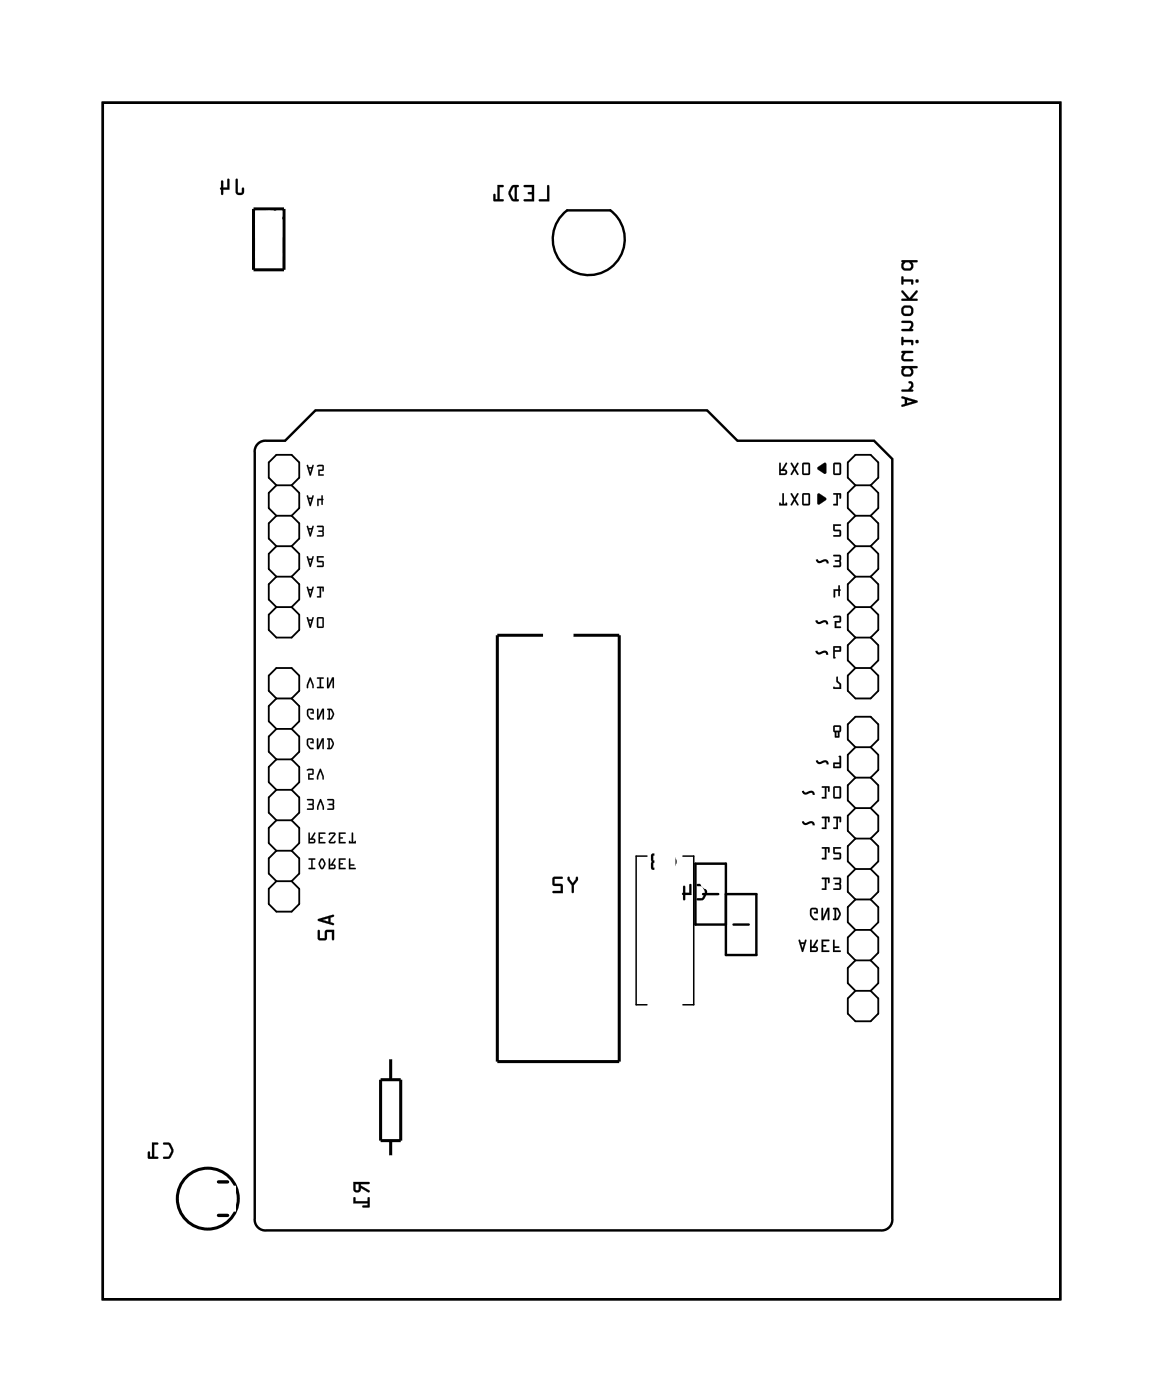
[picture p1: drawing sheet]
<svg xmlns="http://www.w3.org/2000/svg" width="97mm" height="117mm" viewBox="0 0 97 117" stroke-linecap="round" stroke-linejoin="round" font-family="sans-serif">
<path d="M8.6 8.6h79.8v99.8h-79.8zM47.3 17.5h3.6a3 3 0 0 1 .4 4.5 3 3 0 0 1-4.4 0 3 3 0 0 1 .4-4.4M21.6 36.9l.3-.1h1.9l2.5-2.6h32.6l2.6 2.6h11.4l1.5 1.5v63.3a.9 .9 0 0 1-1 1h-51.2a.9 .9 0 0 1-1-1v-63.8a.9 .9 0 0 1 .4-.9zM58.6 74.6h1.3M60.5 74.6h2.5v5.1h-2.5v-7.7h-2.5v5.1h2.5M61.1 77.1h1.3" fill="none" stroke="#000" stroke-width=".2"/>
<path d="M8.6 8.6h79.8v99.8h-79.8z" fill="none" stroke="#000" stroke-width=".08"/>
<g fill="none" stroke="#000" stroke-width=".25">
<path d="M21.1 17.4h2.6v5.1h-2.6zM45.3 53h-3.8v35.5h10.1v-35.5h-3.8M31.7 90.1h1.7v5h-1.7zM32.6 88.2v1.9M32.6 95.1v1.4"/>
<circle cx="17.3" cy="100" r="2.54"/>
</g>
<path d="M18.2 98.6h.8M18.2 101.4h.8" fill="none" stroke="#000" stroke-width=".28"/>
<path d="M22.8 17.4l.9 .9M53.9 71.4h-.9v12.4h.9M56.9 71.4h.9v12.4h-.9" fill="none" stroke="#000" stroke-width=".13"/>
<g fill="none" stroke="#000" stroke-width=".15">
<path d="M23 40.5l-.6-.7v-1.2l.6-.7h1.3l.6 .7v1.2l-.6 .7M23 50.6l-.6 .7v1.2l.6 .7h1.3l.6-.7v-1.2l-.6-.7M23 58.3l-.6-.7v-1.2l.6-.7h1.3l.6 .7v1.2l-.6 .7M23 43h1.3M23 43l-.6 .7v1.2l.6 .7M23 40.5h1.3M23 40.5l-.6 .6v1.3l.6 .6M23 45.6l-.6 .6v1.3l.6 .6M23 48.1l-.6 .6v1.3l.6 .6M23 58.3l-.6 .6v1.3l.6 .6M23 45.6h1.3M23 50.6h1.3"/>
<path d="M23 48.1h1.3M23 58.3h1.3M24.3 40.5l.6 .6v1.3l-.6 .6M24.3 43l.6 .7v1.2l-.6 .7M24.3 45.6l.6 .6v1.3l-.6 .6M24.3 48.1l.6 .6v1.3l-.6 .6M24.3 58.3l.6 .6v1.3l-.6 .6M71.3 43h1.3M71.3 40.5h1.3M71.3 45.6h1.3M71.3 50.6h1.3M71.3 48.1h1.3"/>
<path d="M71.3 53.2h1.3M71.3 40.5l-.6-.7v-1.2l.6-.7h1.3l.6 .7v1.2l-.6 .7M71.3 40.5l-.6 .6v1.3l.6 .6M71.3 43l-.6 .7v1.2l.6 .7M71.3 45.6l-.6 .6v1.3l.6 .6M71.3 48.1l-.6 .6v1.3l.6 .6M71.3 50.6l-.6 .7v1.2l.6 .7M71.3 53.2l-.6 .6v1.3l.6 .6M71.3 55.7l-.6 .7v1.2l.6 .7h1.3l.6-.7v-1.2l-.6-.7M71.3 55.7h1.3M72.6 40.5l.6 .6v1.3l-.6 .6M72.6 43l.6 .7v1.2l-.6 .7"/>
<path d="M72.6 45.6l.6 .6v1.3l-.6 .6M72.6 48.1l.6 .6v1.3l-.6 .6M72.6 50.6l.6 .7v1.2l-.6 .7M72.6 53.2l.6 .6v1.3l-.6 .6M23 73.5l-.6 .6v1.3l.6 .6h1.3l.6-.6v-1.3l-.6-.6M23 60.8l-.6 .6v1.3l.6 .6M23 63.3l-.6 .7v1.2l.6 .7M23 65.9l-.6 .6v1.3l.6 .6M23 68.4l-.6 .7v1.2l.6 .7M23 71l-.6 .6v1.3l.6 .6M23 60.8h1.3M23 65.9h1.3"/>
<path d="M23 63.3h1.3M23 68.4h1.3M23 73.5h1.3M23 71h1.3M24.3 60.8l.6 .6v1.3l-.6 .6M24.3 63.3l.6 .7v1.2l-.6 .7M24.3 65.9l.6 .6v1.3l-.6 .6M24.3 68.4l.6 .7v1.2l-.6 .7M24.3 71l.6 .6v1.3l-.6 .6M71.3 62.3l-.6-.6v-1.3l.6-.6h1.3l.6 .6v1.3l-.6 .6M71.3 62.3l-.6 .7v1.2l.6 .7M71.3 64.9l-.6 .6v1.3l.6 .6"/>
<path d="M71.3 67.4l-.6 .6v1.3l.6 .6M71.3 69.9l-.6 .7v1.2l.6 .7M71.3 72.5l-.6 .6v1.3l.6 .6M71.3 75l-.6 .7v1.2l.6 .7M71.3 77.6l-.6 .6v1.3l.6 .6M71.3 77.6h1.3M71.3 75h1.3M71.3 69.9h1.3M71.3 72.5h1.3M71.3 67.4h1.3M71.3 62.3h1.3M71.3 64.9h1.3"/>
<path d="M72.6 62.3l.6 .7v1.2l-.6 .7M72.6 64.9l.6 .6v1.3l-.6 .6M72.6 67.4l.6 .6v1.3l-.6 .6M72.6 69.9l.6 .7v1.2l-.6 .7M72.6 72.5l.6 .6v1.3l-.6 .6M72.6 75l.6 .7v1.2l-.6 .7M72.6 77.6l.6 .6v1.3l-.6 .6M71.3 80.1l-.6 .6v1.3l.6 .6M71.3 82.6l-.6 .7v1.2l.6 .7h1.3l.6-.7v-1.2l-.6-.7M71.3 82.6h1.3M71.3 80.1h1.3M72.6 80.1l.6 .6v1.3l-.6 .6"/>
</g>
<g fill="#000">
<path d="M68.2 39l.6-.4v.9h-.1l-.5-.3zM68.2 41.2h.1l.6 .4-.7 .5-.1-.1zM69.7 56.5h.1v.3l.3 .2v.5l-.7-.1 .1-.1h.5v-.2l-.3-.2zM69.5 51.4h.2h.4v.5h-.4v.3l.4 .1v.1h-.5v-.6h.4v-.3h-.5zM69.5 46.3h.5l.1 .1v.8l-.1 .1h-.6l.1-.1h.5l-.1-.3-.3-.1 .3-.1 .1-.3h-.5zM69.4 43.7l.7 .1-.1 .1h-.4v.3h.4l.1 .1v.3l-.1 .2-.6-.1 .1-.1h.5v-.3h-.5zM69.5 41.1l.6 .1v.4h-.1v-.3h-.2v.9l-.4-.1 .1-.1h.2v-.7h-.2zM69.5 49.1h.4v-.2l.1-.1 .1 .4-.1 .5h-.1v-.4h-.3v.5h-.1z"/>
<path d="M19.7 14.9l-.1 1.1a.36 .36 0 0 0 .4 .3 .36 .36 0 0 0 .3-.3v-.3l-.1-.1v.1l-.1 .4-.3-.1v-1zM18.4 15.1v.5l-.1 .1 .2 .6 .1-.1v-.4h.5v-.8v-.1l-.1 .1-.1 .6h-.3v-.5z"/>
<path d="M19.7 14.9l-.1 1.1a.37 .37 0 0 0 .4 .3 .37 .37 0 0 0 .3-.3v-.3a.1 .1 0 0 0 0-.1 .1 .1 0 0 0-.1 .1l-.1 .4h-.2l-.1-1.1zM19.7 14.9l.1 .1v1l.3 .1 .1-.4h.1v.3a.35 .35 0 0 1-.3 .3 .35 .35 0 0 1-.3-.3zM18.4 15.1v.5a.09 .09 0 0 0-.1 .1 .09 .09 0 0 0 .1 .1v.4a.1 .1 0 0 0 .1 .1 .1 .1 0 0 0 .1-.1v-.4h.5v-.8a.1 .1 0 0 0-.1-.1 .1 .1 0 0 0-.1 .1v.6h-.3v-.5zM18.5 15.1h.1v.6h.4v-.7l.1-.1v.1v.8h-.5v.4l-.1 .1-.2-.6h.1z"/>
<path d="M45.6 15.5v1.1h-.6v.2h.8v-1.3zM43.7 15.5v.1h.6v.4h-.3v.1v.1h.3v.4h-.6l-.1 .1 .9 .1v-1.4zM42.6 15.5a.81 .81 0 0 0 0 1.2l.6 .1v-.1l-.1-.1v-1h.1v-.1l-.4-.1zM42.8 15.6h.1v1h-.1l-.2-.5zM41.5 15.4v1.2h-.2v-.4h-.1l-.1 .5 .8 .1v-.2h-.3v-1h.3l.1-.1z"/>
<path d="M45.6 15.4v1.2h-.6a.1 .1 0 0 0-.1 .1 .1 .1 0 0 0 .1 .1h.8v-1.3zM45.6 15.5h.2v1.3h-.8v-.2h.6zM43.7 15.4v.2h.6v.4h-.2a.1 .1 0 0 0-.1 .1 .1 .1 0 0 0 .1 .1h.2v.4h-.6a.1 .1 0 0 0-.1 .1 .1 .1 0 0 0 .1 .1h.8v-1.4zM43.7 15.5l.8-.1v1.4l-.8-.1v-.1h.6v-.4h-.3v-.1v-.1h.3v-.4h-.6zM42.6 15.5l-.2 .5v.3l.3 .5h.5a.1 .1 0 0 0 .1-.1 .1 .1 0 0 0-.1-.1h-.1v-1h.1a.1 .1 0 0 0 .1-.1 .1 .1 0 0 0-.1-.1zM42.6 15.5l.2-.1 .4 .1v.1h-.1v1h.1v.2l-.5-.1-.3-.4v-.4zM42.8 15.6h.1v1h-.1l-.2-.5zM42.8 15.6l-.3 .5 .3 .5h.1v-1zM41.5 15.4v1.2h-.2v-.3a.1 .1 0 0 0-.1-.1 .1 .1 0 0 0-.1 .1v.5h.8a.1 .1 0 0 0 .1-.1 .1 .1 0 0 0-.1-.1h-.3v-1h.3a.1 .1 0 0 0 .1-.1 .1 .1 0 0 0-.1-.1zM41.5 15.4l.5 .1-.1 .1h-.3v1h.3v.2l-.8-.1 .1-.5h.1v.4h.2z"/>
<path d="M25.6 38.8l.2 .8 .1 .1 .3-.9h-.2v.2h-.3v-.2zM25.6 38.8h.1v.2h.3l.1-.2-.2 .9zM25.8 39.1h.2l-.1 .3zM25.8 39.1l.1 .3 .1-.3zM26.4 38.8l.1 .1h.4v.3h-.4v.5h.5v-.1h-.4v-.3h.4v-.5h-.4zM26.4 38.8h.2h.4v.4l-.4 .1v.3h.4v.1h-.5v-.5h.4v-.3h-.4z"/>
<path d="M25.6 38.8l.3 .9 .2-.9-.1 .2h-.3v-.2zM25.8 39.1h.2l-.1 .3zM26.4 38.8l.1 .1h.4v.3h-.4v.5h.5v-.1h-.4v-.3l.4-.1v-.4h-.4z"/>
<path d="M65 38.6l-.1 1h.5a.24 .24 0 0 0 .2-.3 .24 .24 0 0 0-.3-.2l.3-.5h-.1l-.3 .5h-.1v-.5zM65 38.6h.1v.6h.1l.3-.6h.1l-.3 .6a.23 .23 0 0 1 .3 .1 .23 .23 0 0 1-.2 .3h-.5zM65.1 39.3h.3l.1 .1-.4 .1zM65.1 39.3v.2l.4-.1-.1-.1zM65.9 38.6l.2 .5-.2 .5h.1l.2-.4 .3 .4 .1-.1-.3-.4 .3-.5h-.2l-.2 .4-.2-.4zM65.9 38.6h.1l.2 .4 .2-.4h.1l-.2 .5 .2 .4v.1l-.3-.4-.2 .4h-.1l.3-.5zM66.9 38.6v.9l.1 .1h.4l.1-.1v-.8l-.1-.1zM66.9 38.6h.5l.1 .1v.8l-.1 .1h-.4l-.1-.1zM67 38.7h.4v.8h-.4zM67 38.7v.8h.4v-.8z"/>
<path d="M65 38.6l-.1 1h.5a.24 .24 0 0 0 .2-.3 .24 .24 0 0 0-.3-.2l.3-.5h-.1l-.3 .5h-.1v-.5zM65.1 39.3h.3l.1 .1-.4 .1zM65.9 38.6l.2 .5-.2 .5h.1l.2-.4 .3 .4v-.1l-.2-.4 .3-.5h-.2l-.2 .4-.2-.4zM66.9 38.6v.9l.1 .1h.4l.1-.1v-.8l-.1-.1zM67 38.7h.4v.8h-.4z"/>
<path d="M68.2 39v.2l.5 .3h.1l.1-.8-.1-.1zM68.2 39l.6-.4v.9h-.1l-.5-.3z"/>
<path d="M69.5 38.6l-.1 .9 .2 .1h.4l.1-.1v-.8l-.1-.1zM69.5 38.6h.5l.1 .1v.8l-.1 .1h-.4l-.1-.1zM69.6 38.7h.4v.8h-.4zM69.6 38.7v.8h.4v-.8z"/>
<path d="M69.5 38.6v.9l.1 .1h.4l.1-.1v-.8l-.1-.1zM69.6 38.7h.4v.8h-.4z"/>
<path d="M75.1 33.1l.1 .1 .2 .1v.4l-.2 .1v.1l1.3-.4-.1-.1zM75.6 33.4l.5 .1-.5 .1zM75.7 31.8v.1l.2 .1v.2l-.2 .3h-.5l-.1 .1 1 .1v-.2h-.2l.2-.2a.33 .33 0 0 0 0-.4 .33 .33 0 0 0-.3-.1zM75.1 30.6v.1h.1l-.1 .2v.3l.3 .2h.5l.2-.3-.1-.4h.4l.1-.1-.1-.1zM75.4 30.7h.4l.1 .2v.3h-.5l-.1-.3zM75.1 29.3v.1h.2a.38 .38 0 0 0-.2 .4 .38 .38 0 0 0 .3 .3h.7v-.1l-.8-.1v-.2l.2-.3h.6v-.1zM75.1 28.1l.1 .7 .1-.1v-.2h.6l.1 .3 .1-.1v-.3h-.8v-.2zM76.3 28.5a.15 .15 0 0 0 .3 0 .15 .15 0 0 0-.3 0zM75.1 26.8l.1 .1h.7v.1l-.1 .4h-.6l-.1 .2h1v-.1l-.1-.1a.38 .38 0 0 0 .1-.3 .38 .38 0 0 0-.2-.3zM75.1 25.9a.5 .5 0 0 0 1 0 .5 .5 0 0 0-1 0zM75.4 25.7h.4l.1 .1v.3l-.1 .1h-.4l-.1-.2zM75.1 24.2v.2l.5 .5h-.4v.2l1.3-.1-.1-.1h-.4l.5-.5-.1-.2-.6 .7-.5-.6zM75.1 23.1l.1 .6h.1v-.2h.6l.1 .2h.1v-.4h-.8v-.2zM76.3 23.4a.15 .15 0 0 0 .3 0 .15 .15 0 0 0-.3 0zM75.1 21.7v.1l.1 .1-.1 .2v.2l.3 .3 .5-.1 .2-.3-.1-.3h.4l.1-.1-.1-.1zM75.4 21.9h.4l.1 .2v.3h-.5l-.1-.3z"/>
<path d="M75.1 33.1l.1 .1 .2 .1v.4l-.3 .1 .1 .1 1.3-.4-.1-.1zM75.2 33.1l1.2 .3 .1 .1-1.3 .4-.1-.1 .3-.1v-.4l-.2-.1zM75.6 33.4l.5 .1-.5 .1zM75.6 33.3v.3l.5-.1zM75.7 31.8v.1l.2 .1v.2l-.2 .3h-.5a.1 .1 0 0 0-.1 .1 .1 .1 0 0 0 .1 .1h.8a.1 .1 0 0 0 .1-.1 .1 .1 0 0 0-.1-.1h-.1l.2-.2a.33 .33 0 0 0 0-.4 .33 .33 0 0 0-.3-.1zM75.7 31.8h.1a.31 .31 0 0 1 .3 .1 .31 .31 0 0 1 0 .4l-.2 .2h.2v.2l-.9-.1v-.1h.5l.2-.3v-.2l-.2-.1zM75.1 30.6v.1h.1l-.1 .2v.3l.3 .2h.5l.2-.3-.1-.4h.4a.1 .1 0 0 0 .1-.1 .1 .1 0 0 0-.1-.1zM75.2 30.6l1.2-.1 .1 .1-.1 .1h-.4l.1 .4-.2 .3h-.5l-.3-.2v-.3l.2-.2h-.1zM75.5 30.7h.3l.1 .2v.3h-.5l-.1-.3zM75.4 30.7l-.1 .2 .1 .3h.5v-.3l-.1-.2zM75.1 29.3v.1h.2a.4 .4 0 0 0 .1 .7h.6a.1 .1 0 0 0 .1-.1 .1 .1 0 0 0-.1-.1l-.6 .1-.1-.3 .2-.3 .5 .1a.1 .1 0 0 0 .1-.1 .1 .1 0 0 0-.1-.1zM75.2 29.3h.9l-.1 .1h-.5l-.2 .3v.3h.8v.1h-.7a.35 .35 0 0 1-.2-.5l.1-.2h-.1zM75.1 28.1v.6a.1 .1 0 0 0 .1 .1 .1 .1 0 0 0 .1-.1v-.2h.6v.2a.1 .1 0 0 0 .1 .1 .1 .1 0 0 0 .1-.1v-.3h-.8v-.3zM75.2 28.1l.1 .1v.2h.8v.3l-.1 .1-.1-.3h-.6v.2l-.1 .1zM76.3 28.5a.15 .15 0 0 0 .3 0 .15 .15 0 0 0-.3 0zM76.3 28.5a.15 .15 0 0 1 .3 0 .15 .15 0 0 1-.3 0zM75.1 26.8l.1 .1h.7v.1l-.1 .4h-.6a.1 .1 0 0 0-.1 .1 .1 .1 0 0 0 .1 .1h.8a.1 .1 0 0 0 .1-.1 .1 .1 0 0 0-.1-.1 .4 .4 0 0 0-.1-.6zM75.2 26.8h.7a.35 .35 0 0 1 .2 .5l-.1 .1 .1 .1v.1h-.9v-.1l.6-.1 .1-.4v-.1h-.7zM75.1 25.9a.51 .51 0 0 0 1 0 .51 .51 0 0 0-1 0zM75.1 25.9a.5 .5 0 0 1 1 0 .5 .5 0 0 1-1 0zM75.4 25.7h.5v.3v.1h-.5l-.1-.1zM75.4 25.7l-.1 .3 .1 .2h.4l.1-.1v-.3l-.1-.1zM75.1 24.2v.2l.5 .5h-.4a.1 .1 0 0 0-.1 .1 .1 .1 0 0 0 .1 .1h1.2a.1 .1 0 0 0 .1-.1 .1 .1 0 0 0-.1-.1h-.4l.5-.5a.1 .1 0 0 0 0-.2 .11 .11 0 0 0-.2 .1l-.5 .6-.5-.7zM75.2 24.3h.1l.5 .6 .6-.7 .1 .2-.5 .5h.4l.1 .1-1.3 .1v-.2h.4l-.5-.5zM75.1 23.1v.6a.1 .1 0 0 0 .1 .1 .1 .1 0 0 0 .1-.1v-.2h.6v.2a.1 .1 0 0 0 .1 .1 .1 .1 0 0 0 .1-.1v-.4h-.8v-.2zM75.2 23.1h.1v.2h.8v.4h-.1l-.1-.2h-.6v.2h-.1zM76.3 23.4a.15 .15 0 0 0 .3 0 .15 .15 0 0 0-.3 0zM76.3 23.4a.15 .15 0 0 1 .3 0 .15 .15 0 0 1-.3 0zM75.1 21.7v.1l.1 .1-.1 .2v.2l.3 .3 .5-.1 .2-.3-.1-.3h.4a.1 .1 0 0 0 .1-.1 .1 .1 0 0 0-.1-.1zM75.2 21.7h1.2l.1 .1-.1 .1h-.4l.1 .3-.2 .3-.5 .1-.3-.3v-.2l.2-.2-.1-.1zM75.5 21.9h.3l.1 .2v.3h-.5l-.1-.3zM75.4 21.9l-.1 .2 .1 .3h.5v-.3l-.1-.2z"/>
<path d="M25.6 51.5l.2 .8 .1 .1 .3-.9h-.2v.2h-.3v-.2zM25.6 51.5h.1v.2h.3l.1-.2-.2 .9zM25.8 51.8h.2l-.1 .3zM25.8 51.8l.1 .3 .1-.3zM26.4 51.5v.8l.1 .1h.4l.1-.1v-.8h-.1zM26.4 51.5h.5h.1v.8l-.1 .1-.5-.1zM26.5 51.6h.4v.7h-.4zM26.5 51.6v.7h.4v-.7z"/>
<path d="M25.6 48.9l.2 .9h.1l.3-.8-.2-.1v.2h-.3v-.2zM25.6 48.9l.1 .1v.1h.3l.1-.2v.1l-.2 .8zM25.8 49.2h.2l-.1 .4zM25.8 49.2l.1 .4 .1-.4zM26.4 48.9v.1h.2v.7h-.2v.1h.4v-.8h.1v.3h.1v-.3zM26.4 48.9l.6 .1v.3h-.1v-.3h-.1v.8h-.4l.2-.1v-.7h-.2z"/>
<path d="M25.6 46.4l.2 .9h.1l.3-.9h-.2v.2h-.3v-.2zM25.6 46.4h.1v.2h.3l.1-.2-.2 .9zM25.8 46.7h.2l-.1 .3zM25.8 46.7l.1 .3 .1-.3zM26.4 46.4v.5h.5v.3h-.4l-.1 .1h.5l.1-.4-.5-.1v-.3h.4l.1-.1zM26.4 46.4h.6l-.1 .1h-.4v.3l.5 .1-.1 .4h-.5l.1-.1h.4v-.3h-.5z"/>
<path d="M25.6 43.9l.2 .8 .1 .1 .3-.9h-.2v.1h-.3v-.1zM25.6 43.9h.1v.2h.3l.1-.2-.2 .8zM25.8 44.2h.2l-.1 .3zM25.8 44.2l.1 .3 .1-.3zM26.4 43.9v.1h.5v.2l-.4 .1 .4 .1v.2h-.4l-.1 .1 .5 .1 .1-.2v-.7l-.1-.1zM26.4 43.9h.6v.7l-.1 .1h-.5l.1-.1h.4v-.2l-.4-.1 .4-.1v-.2h-.5z"/>
<path d="M25.6 41.3l.2 .9h.1l.3-.9h-.2v.2h-.3v-.2zM25.6 41.3h.1v.2h.3l.1-.2v.1l-.2 .8zM25.8 41.6h.2l-.1 .3zM25.8 41.6l.1 .4 .1-.4zM26.4 41.6l.1 .6h.1v-.5h.2v.4h.1l.1-.4-.1-.4h-.1v.3zM26.4 41.6h.4v-.3h.1l.1 .4-.1 .4h-.1v-.4h-.2l-.1 .5z"/>
<path d="M25.8 56.5l-.2 .6v.3h.1l.2-.7 .1 .7h.1l.1-.3-.3-.6zM25.8 56.5h.1l.2 .6v.3l-.2-.7-.2 .7h-.1v-.3zM26.4 56.5v.1h.2v.7h-.2v.1h.6v-.1h-.2v-.7h.2v-.1zM26.4 56.5h.6l-.2 .1v.7h.2v.1h-.6l.2-.1v-.7h-.2zM27.3 56.5l-.1 .9h.2l.3-.7v.6l.1 .1v-.9h-.1l-.3 .7v-.6zM27.3 56.5l.1 .1v.6l.3-.7h.1v.9l-.1-.1v-.6l-.3 .7h-.1z"/>
<path d="M25.6 51.5l.3 .9 .2-.9-.1 .2h-.3v-.2zM25.8 51.8h.2l-.1 .3zM26.4 51.5v.8l.5 .1 .1-.1v-.8h-.1zM26.5 51.6h.4v.7h-.4z"/>
<path d="M25.6 48.9l.3 .9 .2-.8v-.1l-.1 .2h-.3v-.1zM25.8 49.2h.2l-.1 .4zM26.4 48.9v.1h.2v.7h-.2v.1h.4v-.8h.1v.3h.1v-.3z"/>
<path d="M25.6 46.4l.3 .9 .2-.9-.1 .2h-.3v-.2zM25.8 46.7h.2l-.1 .3zM26.4 46.4v.5h.5v.3h-.4l-.1 .1h.5l.1-.4-.5-.1v-.3h.4l.1-.1z"/>
<path d="M25.6 43.9l.3 .9 .2-.9-.1 .1h-.3v-.1zM25.8 44.2h.2l-.1 .3zM26.4 43.9v.1h.5v.2l-.4 .1 .4 .1v.2h-.4l-.1 .1h.5l.1-.1v-.7l-.1-.1z"/>
<path d="M25.6 41.3l.3 .9 .2-.9-.1 .2h-.3v-.2zM25.8 41.6h.2l-.1 .3zM26.4 41.6l.1 .6h.1v-.5h.2v.4h.1l.1-.4-.1-.4h-.1v.3z"/>
<path d="M25.8 56.5l-.2 .6v.3h.1l.2-.7 .1 .7h.1v-.3l-.2-.6zM26.4 56.5v.1h.2v.7h-.2v.1h.6v-.1h-.2v-.7h.2v-.1zM27.3 56.5v.9h.1l.3-.7v.6l.1 .1v-.9h-.1l-.3 .7v-.6z"/>
<path d="M25.6 59.2v.6l.2 .2h.3v-.1h-.2l-.2-.2v-.4l.3-.1v.2h-.1v.1h.3v-.3l-.2-.1zM25.6 59.2l.4-.1 .1 .1 .1 .3h-.3l.1-.1v-.2l-.3 .1v.4l.2 .2 .3 .1h-.3l-.1-.1a.66 .66 0 0 1-.2-.7zM26.4 59.1v.9h.2l.3-.7v.7h.1v-.9h-.2l-.3 .7v-.6zM26.4 59.1l.1 .1v.6l.3-.7h.2v.9h-.1v-.7l-.3 .7h-.2zM27.3 59.1v.1h.1v.7l-.1 .1h.3l.2-.3v-.2l-.2-.4zM27.3 59.1h.3l.2 .3v.3l-.2 .3h-.3l.1-.1v-.7zM27.5 59.2l.2 .4-.2 .3zM27.5 59.2v.7l.2-.3-.1-.3z"/>
<path d="M25.6 59.2a.57 .57 0 0 0 .5 .8v-.1h-.2l-.2-.2v-.4l.3-.1v.2l-.1 .1h.3l-.1-.3-.1-.1zM26.4 59.1v.9h.2l.3-.7v.7h.1v-.9h-.2l-.3 .7v-.6zM27.3 59.1l.1 .1v.7l-.1 .1h.3a.53 .53 0 0 0 .1-.8l-.1-.1zM27.5 59.2l.2 .4-.2 .3z"/>
<path d="M65.2 41.1v.9l-.2-.1-.1 .3h.7v-.3l-.3 .1v-.8zM65.2 41.2h.1v.8h.2l.1-.1v.3h-.7l.1-.3 .1 .1h.1zM65.9 41.1l.2 .5-.2 .5h.1l.2-.3 .3 .4 .1-.1-.3-.5 .3-.4h-.2l-.2 .3-.2-.3zM65.9 41.2h.1l.2 .3 .2-.3h.1l-.2 .4 .2 .5-.3-.3-.2 .3h-.1l.3-.5zM66.9 41.2v.9l.1 .1h.4l.1-.2v-.8l-.1-.1zM66.9 41.2l.5-.1 .1 .1v.8l-.1 .1-.4 .1-.1-.1zM67 41.3h.4v.7h-.4zM67 41.3v.7h.4v-.7z"/>
<path d="M65.2 41.1v.9l-.2-.1-.1 .3h.7v-.3l-.3 .1v-.8zM65.9 41.1l.2 .5-.2 .5h.1l.2-.3 .3 .4v-.1l-.2-.5 .3-.4h-.2l-.2 .3-.2-.3zM66.9 41.2v.9l.1 .1h.4l.1-.2v-.8l-.1-.1zM67 41.3h.4v.7h-.4z"/>
<path d="M68.1 41.2v.8l.1 .1 .7-.5-.6-.4zM68.2 41.2h.1l.6 .4-.7 .5-.1-.1z"/>
<path d="M69.7 56.4v.5l.3 .2v.2h-.5l-.1 .1 .7 .1v-.5l-.3-.2v-.3zM69.7 56.5h.1v.3l.3 .2v.5l-.6-.1v-.1h.5v-.2l-.3-.2z"/>
<path d="M69.5 53.9l-.1 1h.2v-.1v-.4l.5-.1v-.3l-.1-.1zM69.5 53.9l.6 .1v.3l-.5 .1v.5h-.2zM69.6 54h.4v.2h-.4zM69.6 54v.2h.4v-.2z"/>
<path d="M69.4 51.4l.1 .1h.5v.3h-.4v.6h.5v-.2h-.4v-.3h.4v-.5l-.4-.1zM69.5 51.4h.5h.1v.5h-.4v.4h.4v.1h-.5v-.6h.4v-.3h-.5z"/>
<path d="M69.5 46.3v.1h.5l-.1 .3-.3 .1 .3 .1 .1 .3h-.5l-.1 .1h.6l.1-.1v-.8l-.1-.1zM69.5 46.3h.5l.1 .1v.8l-.1 .1h-.5v-.1h.5v-.3l-.4-.1 .4-.1v-.3h-.5z"/>
<path d="M69.4 43.7l.1 .6h.5v.3h-.5l-.1 .1 .6 .1 .1-.2v-.3l-.1-.1h-.4v-.3h.4l.1-.1zM69.4 43.7l.7 .1-.1 .1h-.4v.3l.5 .1v.3l-.1 .1h-.5v-.1h.5v-.3h-.5z"/>
<path d="M69.5 41.1v.2h.2v.7h-.2l-.1 .1 .4 .1v-.9h.2v.3h.1v-.4zM69.5 41.2h.6v.4h-.1v-.3h-.2v.9l-.3-.1v-.1h.2v-.7h-.2z"/>
<path d="M69.5 53.9l-.1 1h.2v-.5l.5-.1v-.3l-.1-.1zM69.6 54h.4v.2h-.4z"/>
<path d="M69.5 49.1v.7h.1v-.5h.3v.4h.1l.1-.5-.1-.4-.1 .1v.2zM69.5 49.1l.4 .1v-.3l.1-.1 .1 .4-.1 .5h-.1v-.4h-.3v.5h-.1z"/>
<path d="M25.6 64.2v.1l.4-.1v.3h-.3v.5h.4v-.1h-.3v-.3h.3v-.4l-.3-.1zM25.6 64.2l.2-.1 .3 .1v.4h-.3v.3h.3v.1h-.4v-.5h.3v-.3l-.4 .1zM26.7 64.1l-.3 .7v.2h.1l.2-.7 .2 .7h.1v-.2l-.2-.6zM26.6 64.2h.2l.2 .6v.2l-.3-.7-.2 .7h-.1v-.2z"/>
<path d="M25.6 61.6v.6l.2 .3h.3v-.1h-.2l-.2-.3v-.3l.3-.1v.2h-.1v.1h.3l-.1-.3-.1-.1zM25.6 61.6h.4l.1 .1v.3h-.2l.1-.1v-.2h-.3v.4l.2 .3h.2l-.2 .1-.1-.1a.66 .66 0 0 1-.2-.8zM26.4 61.6v.9h.2l.3-.7v.6l.1 .1v-.9h-.2l-.3 .7v-.7zM26.4 61.6h.1v.7l.3-.7h.2v.9l-.1-.1v-.6l-.3 .7h-.2zM27.3 61.6v.1h.1v.7l-.1 .1h.3l.2-.3v-.2l-.2-.4zM27.3 61.6h.3l.2 .3v.3l-.2 .3-.3-.1h.1v-.7zM27.5 61.7l.2 .3-.2 .4zM27.5 61.7v.7l.2-.4-.1-.3z"/>
<path d="M25.6 64.2v.1l.4-.1v.3h-.3v.5h.4v-.1h-.3v-.3h.3v-.4l-.3-.1zM26.7 64.1l-.3 .7v.2h.1l.2-.7 .2 .7h.1v-.2l-.2-.6z"/>
<path d="M25.6 61.6v.1a.57 .57 0 0 0 .5 .8v-.1h-.2l-.2-.3v-.3l.3-.1v.2l-.1 .1h.2v-.3l-.1-.1zM26.4 61.6v.9h.2l.3-.7v.6l.1 .1v-.9h-.2l-.3 .7v-.7zM27.3 61.6l.1 .1v.7l-.1 .1h.3a.53 .53 0 0 0 .1-.8l-.1-.1zM27.5 61.7l.2 .3-.2 .4z"/>
<path d="M25.6 66.7v.1h.4v.2l-.3 .1 .3 .1v.2h-.4v.1h.5l.1-.1v-.7l-.2-.1zM25.6 66.7h.5l.1 .7-.1 .1h-.5v-.1h.4v-.2l-.3-.1 .3-.1v-.2l-.4-.1zM26.7 66.6l-.3 .7v.2h.1l.2-.6 .2 .6 .1 .1v-.3l-.2-.6zM26.7 66.7h.1l.2 .6v.2l-.3-.7-.2 .7h-.1v-.2zM27.3 66.7v.1h.4v.2l-.3 .1 .3 .1v.2h-.4v.1h.5l.1-.1-.1-.7-.1-.1zM27.3 66.7h.5v.7v.1h-.5v-.1h.4v-.2l-.3-.1 .3-.1v-.2l-.4-.1z"/>
<path d="M25.6 66.7v.1h.4v.2l-.3 .1 .3 .1v.2h-.4v.1h.5l.1-.1v-.7l-.2-.1zM26.7 66.6l-.3 .7v.2h.1l.2-.6 .2 .6h.1v-.2l-.2-.6zM27.3 66.7v.1h.4v.2l-.3 .1 .3 .1v.2h-.4v.1h.5v-.1v-.7l-.1-.1z"/>
<path d="M25.7 69.4v.9h.4a.21 .21 0 0 0 .2-.2 .21 .21 0 0 0-.3-.2l.3-.4-.1-.1-.3 .5h-.1v-.4zM25.7 69.5h.1v.4h.1l.3-.4h.1l-.3 .4a.21 .21 0 0 1 .3 .2 .21 .21 0 0 1-.2 .2h-.4zM25.8 70l.3 .1 .1 .1h-.4zM25.8 70v.2h.4l-.1-.2zM26.5 69.4v.9h.6v-.1h-.4v-.3h.2l-.2-.1v-.2h.4v-.1zM26.6 69.4l.5 .1h-.4v.3l.2 .1h-.2v.3h.4v.1h-.5zM27.4 69.5v.2l.1-.1h.4l-.5 .5v.2h.1h.4l.1-.1-.1-.1-.1 .1h-.3l.5-.7-.2-.1zM27.4 69.5l.4-.1 .2 .1-.5 .7h.3l.1-.1v.2h-.5v-.2l.5-.5-.3-.1-.2 .1zM28.2 69.4v.9h.6v-.1h-.4v-.3h.2l-.2-.1v-.2h.4v-.1zM28.2 69.4l.6 .1h-.5v.3l.3 .1h-.3v.3h.5v.1h-.6zM29.3 69.4v.8l-.2-.1v.2h.6l-.1-.2-.2 .1v-.7zM29.3 69.5h.1v.7l.2-.1 .1 .2h-.6v-.2l.2 .1z"/>
<path d="M25.7 71.6v.1h.2v.7h-.2v.1h.6v-.1h-.2v-.7h.2v-.1zM25.7 71.6h.6l-.3 .1v.7h.2v.1h-.5l.2-.1v-.7h-.2zM26.7 71.6l-.1 .5 .1 .4h.2l.2-.5-.1-.4zM26.7 71.6h.2l.2 .4v.2l-.2 .3-.2-.1-.1-.3zM26.8 71.7l.2 .3-.2 .4-.1-.3zM26.8 71.7l-.1 .4 .1 .3 .2-.4zM27.4 71.6v.9h.4a.21 .21 0 0 0 .2-.2 .21 .21 0 0 0-.3-.2l.3-.5h-.1l-.3 .5h-.1v-.5zM27.4 71.6h.1v.5h.1l.3-.5h.1l-.3 .5a.21 .21 0 0 1 .3 .2 .21 .21 0 0 1-.2 .2h-.4zM27.5 72.2h.3v.1l-.3 .1zM27.5 72.2v.2h.4l-.1-.2zM28.2 71.6v.9h.6v-.1h-.4v-.3l.2-.1h-.2v-.3h.4v-.1zM28.2 71.6h.6v.1h-.5v.3h.3l-.3 .1v.3h.5v.1h-.6zM29.1 71.6v.9h.5v-.1h-.4v-.2l.4-.1h-.4v-.5zM29.1 71.6h.1v.5h.3l-.3 .1v.2h.4v.1h-.5z"/>
<path d="M25.7 69.5v.8h.4a.21 .21 0 0 0 .2-.2 .21 .21 0 0 0-.3-.2l.3-.4-.1-.1-.3 .5h-.1v-.4zM25.8 70l.3 .1 .1 .1h-.4zM26.6 69.4v.9h.5v-.1h-.4v-.3h.2l-.2-.1v-.2h.4v-.1zM27.4 69.5v.1h.2h.3l-.5 .7h.1h.4v-.2l-.1 .1h-.3l.5-.7-.2-.1zM28.2 69.4v.9h.6v-.1h-.4v-.3h.2l-.2-.1v-.2h.4v-.1zM29.3 69.5v.7l-.2-.1v.2h.6l-.1-.2-.2 .1v-.7z"/>
<path d="M25.7 71.6v.1h.2v.7h-.2v.1h.6v-.1h-.2v-.7h.2v-.1zM26.7 71.6l-.1 .5 .1 .4h.2l.2-.5-.1-.4zM26.8 71.7l.2 .3-.2 .4-.1-.3zM27.4 71.6v.9h.4a.21 .21 0 0 0 .2-.2 .21 .21 0 0 0-.3-.2l.3-.5h-.1l-.3 .5h-.1v-.5zM27.5 72.2h.3l.1 .1-.4 .1zM28.2 71.6v.9h.6v-.1h-.4v-.3l.2-.1h-.2v-.3h.4v-.1zM29.1 71.6v.9h.5v-.1h-.4v-.2l.3-.1h-.3v-.5z"/>
<path d="M26.5 76.7v.1l1.3 .4v-.1v-.1l-.3-.1v-.4l.3-.1v-.1zM26.5 76.7l1.3-.4v.1l-.3 .1v.4l.3 .1v.1v.1l-1.3-.4zM26.9 76.7l.5-.1v.3zM26.9 76.7l.5 .2v-.3zM26.5 77.6v.7l.1 .1h.6v-.7h.5v.6a.1 .1 0 0 0 .1 .1 .1 .1 0 0 0 .1-.1v-.7h-.8v.7h-.4v-.7zM26.5 77.6h.1v.7h.5v-.7h.7v.8h-.1v-.7h-.5v.7h-.6l-.1-.1z"/>
<path d="M26.5 76.7v.1l1.3 .4v-.1v-.1l-.3-.1v-.4h.3v-.2zM26.9 76.7l.5-.1v.3zM26.5 77.6v.7l.1 .1h.6v-.7h.5v.7h.1v-.8h-.7v.7h-.4v-.7z"/>
<path d="M47.3 73.2v.2l.4 .4v.6l.1 .1v-.7l.4-.4v-.2h-.2v.1l-.3 .4-.2-.4v-.1zM46.1 73.2v.6l.1 .1h.5v.4h-.6l-.1 .1 .9 .1v-.7l-.7-.1v-.4h.6l.1-.1z"/>
<path d="M47.3 73.1v.3l.4 .4-.1 .6a.1 .1 0 0 0 .1 .1 .1 .1 0 0 0 .1-.1v-.6l.4-.4v-.2a.1 .1 0 0 0-.1-.1 .1 .1 0 0 0-.1 .1v.1l-.3 .4-.2-.4v-.2zM47.3 73.2h.1l.1 .1 .2 .4 .3-.4v-.1h.2v.2l-.4 .4v.7l-.1-.1v-.6l-.4-.4zM46.1 73.2v.6l.6 .1v.4h-.6a.1 .1 0 0 0-.1 .1 .1 .1 0 0 0 .1 .1h.8v-.7l-.7-.1v-.4h.6a.1 .1 0 0 0 .1-.1 .1 .1 0 0 0-.1-.1zM46.1 73.2h.8l-.1 .1h-.6v.4l.7 .1v.7l-.8-.1v-.1h.6v-.4h-.5l-.1-.1z"/>
<path d="M55.5 71.2l.1 .2h.4l.2 .5-.2 .5h-.4l-.1 .1 .1 .1a.6 .6 0 0 0 .8-.6l-.1-.3-.2-.4-.2-.1zM54.3 71.2v1.2l.1 .2 .7-.1v-.1h-.7l.1-.4h.4l.1-.1-.1-.1h-.4l-.1-.4h.6l.1-.2z"/>
<path d="M55.5 71.2l.1 .2h.4l.2 .5-.2 .5h-.4a.1 .1 0 0 0-.1 .1 .1 .1 0 0 0 .1 .1l.5-.1 .3-.6-.3-.7zM55.6 71.2h.5l.2 .5a.83 .83 0 0 1-.3 .8h-.4h-.1l.1-.1h.4l.2-.4v-.2l-.2-.4h-.4zM54.3 71.2v1.2l.1 .2h.6a.1 .1 0 0 0 .1-.1 .1 .1 0 0 0-.1-.1h-.6l.1-.4h.4a.1 .1 0 0 0 .1-.1 .1 .1 0 0 0-.1-.1l-.4-.1-.1-.3h.6a.1 .1 0 0 0 .1-.1 .1 .1 0 0 0-.1-.1zM54.3 71.2h.8l-.1 .2h-.6l.1 .4h.4v.1l-.4 .1-.1 .4h.7v.1h-.7l-.1-.1z"/>
<path d="M58.1 73.8v.1h.4l.3 .5-.3 .5h-.4v.1l.1 .1a.6 .6 0 0 0 .7-.6v-.3l-.2-.4-.2-.1zM57 73.9l-.1 .6-.1 .1 .2 .5 .1-.1v-.4h.5v-.8v-.1l-.1 .1v.7h-.4v-.6z"/>
<path d="M58.1 73.7v.2h.4l.2 .5-.2 .5h-.3a.1 .1 0 0 0-.1 .1 .1 .1 0 0 0 .1 .1l.5-.1 .2-.6-.3-.6zM58.1 73.8h.5l.3 .4a.83 .83 0 0 1-.4 .9h-.3l-.1-.1v-.1h.4l.2-.4v-.2l-.2-.4h-.4zM57 73.9l-.1 .6a.09 .09 0 0 0-.1 .1 .09 .09 0 0 0 .1 0v.4a.1 .1 0 0 0 .1 .1 .1 .1 0 0 0 .1-.1v-.4l.5 .1v-.9a.1 .1 0 0 0-.1-.1 .1 .1 0 0 0-.1 .1l.1 .7h-.4v-.6zM57 73.9h.1v.6h.4v-.7l.1-.1v.1v.8h-.5v.4l-.1 .1-.1-.5v-.1z"/>
<path d="M66.6 78.4l.2 1h.1l.3-1h-.1l-.1 .2h-.3v-.2zM66.6 78.4h.1v.2h.3l.1-.2h.1l-.3 1h-.1zM66.8 78.7h.2l-.1 .4zM66.8 78.7l.1 .4 .1-.4zM67.5 78.4v1h.5a.24 .24 0 0 0 .2-.3 .24 .24 0 0 0-.3-.2l.3-.5h-.1l-.4 .5h-.1l.1-.5zM67.5 78.4h.1v.5h.1l.3-.5h.2l-.3 .5a.23 .23 0 0 1 .3 .2 .23 .23 0 0 1-.2 .3h-.5zM67.6 79.1h.4v.1l-.4 .1zM67.6 79.1v.2l.4-.1v-.1zM68.5 78.4v1h.6v-.1h-.5v-.3l.3-.1-.3-.1v-.3h.5v-.1zM68.5 78.4h.6v.1h-.5v.3l.3 .1h-.3v.4h.5v.1h-.6zM69.4 78.4v1h.6v-.1h-.4v-.2l.4-.1-.1-.1h-.3v-.5zM69.5 78.4h.1v.5l.3 .1-.3 .1v.2h.4v.1h-.6z"/>
<path d="M66.6 78.4l.2 1h.1l.3-1h-.1l-.1 .2h-.3v-.2zM66.8 78.7h.2l-.1 .4zM67.5 78.4v1h.5a.24 .24 0 0 0 .2-.3 .24 .24 0 0 0-.3-.2l.3-.5h-.1l-.4 .5h-.1v-.5zM67.6 79.1h.4v.1l-.4 .1zM68.5 78.4v1h.6v-.1h-.5v-.3l.3-.1-.3-.1v-.3h.5v-.1zM69.4 78.4v1h.6v-.1h-.4v-.2l.4-.1-.4-.1v-.5z"/>
<path d="M67.6 75.8v.6l.2 .3h.3l.1-.1h-.3l-.2-.2-.1-.5h.4v.2h-.1h-.1l.4 .1v-.4l-.2-.1zM67.6 75.8l.4-.1 .1 .1 .1 .4-.4-.1h.2v-.3l-.4 .1 .1 .5 .2 .2 .3 .1h-.3h-.2a.75 .75 0 0 1-.1-.9zM68.5 75.7v1.1h.1l.4-.8v.7h.1v-1h-.2l-.3 .8v-.7zM68.5 75.7l.1 .1v.7l.3-.8h.2v1h-.1v-.8l-.4 .8h-.1zM69.4 75.7v.1h.2v.8l-.2 .1h.4l.3-.3v-.2l-.3-.5zM69.4 75.7l.4 .1 .2 .3v.3l-.2 .3h-.4l.2-.1v-.8h-.2zM69.7 75.8l.1 .1 .1 .3-.2 .4zM69.7 75.8v.8l.3-.4-.2-.3z"/>
<path d="M67.6 75.8h-.1a.65 .65 0 0 0 .6 .9v-.1h-.2l-.2-.2-.1-.5h.4v.2h-.1h-.1l.4 .1v-.4l-.2-.1zM68.5 75.7v1h.1l.4-.7v.7h.1v-1h-.2l-.3 .8v-.7zM69.4 75.7v.1h.2v.8l-.2 .1h.4a.6 .6 0 0 0 .1-.9l-.1-.1zM69.7 75.8l.1 .1 .1 .3-.2 .4z"/>
<path d="M68.5 73.2v.1h.2v.8h-.2v.1h.4v-.9h.1v.3l.1 .1v-.5zM68.5 73.2h.6v.5l-.1-.1v-.3h-.1v.9h-.4v-.1h.3v-.8h-.3zM69.5 73.2v.1h.5l-.1 .3-.3 .1 .3 .1 .1 .3h-.5l-.1 .1h.6l.1-.1v-.8l-.1-.1zM69.5 73.2h.5l.1 .1v.8l-.1 .1h-.5v-.1h.5v-.3l-.4-.1 .4-.1v-.3h-.5z"/>
<path d="M68.5 70.7v.1h.2v.8h-.2l.4 .1v-.9h.1v.3h.1v-.4zM68.5 70.7h.6v.4h-.1v-.3h-.1v.9l-.4-.1h.3v-.8h-.3zM69.4 70.6l.1 .6h.5v.4l-.5-.1-.1 .1 .6 .1 .1-.1v-.4l-.1-.1h-.4v-.3h.4l.1-.1zM69.4 70.7h.7l-.1 .1h-.4v.3l.5 .1v.4l-.1 .1-.5-.1h.5v-.4h-.5z"/>
<path d="M68.5 68.1v.1h.2v.8h-.2v.1l.4 .1v-1h.1v.3l.1 .1v-.4zM68.5 68.1l.6 .1v.4l-.1-.1v-.3h-.1v.9h-.4v-.1h.3v-.8h-.3zM69.5 68.1v.1h.2v.8h-.2l-.1 .1 .4 .1v-1h.2v.3l.1 .1v-.4zM69.5 68.1l.6 .1v.4l-.1-.1v-.3h-.2v.9h-.3v-.1h.2v-.8h-.2z"/>
<path d="M68.5 65.6v.1h.2v.8h-.2v.1h.4v-.9h.1v.3h.1v-.4zM68.5 65.6h.6v.4h-.1v-.3h-.1v.9h-.4v-.1h.3v-.8h-.3zM69.5 65.6l-.1 .9 .2 .1h.4l.1-.1v-.8l-.1-.1zM69.5 65.6h.5l.1 .1v.8l-.1 .1h-.4l-.1-.1zM69.6 65.7h.4v.8h-.4zM69.6 65.7v.8h.4v-.8z"/>
<path d="M68.5 73.2v.1h.2v.8h-.2v.1h.4v-.9h.1v.3l.1 .1v-.5zM69.5 73.2v.1h.5l-.1 .3-.3 .1 .3 .1 .1 .3h-.5l-.1 .1h.6l.1-.1v-.8l-.1-.1z"/>
<path d="M68.5 70.7v.1h.2v.8h-.2l.4 .1v-.9h.1v.3h.1v-.4zM69.4 70.7l.1 .5h.5v.4h-.5h-.1l.6 .1 .1-.1v-.4l-.1-.1h-.4v-.3h.4l.1-.1z"/>
<path d="M68.5 68.1v.1h.2v.8h-.2v.1h.4v-.9h.1v.3l.1 .1v-.4zM69.5 68.1v.1h.2v.8h-.2l-.1 .1h.4v-.9h.2v.3l.1 .1v-.4z"/>
<path d="M68.5 65.6v.1h.2v.8h-.2v.1h.4v-.9h.1v.3h.1v-.4zM69.5 65.6v.9l.1 .1h.4l.1-.1v-.8l-.1-.1zM69.6 65.7h.4v.8h-.4z"/>
<path d="M69.9 63l.1 .6h-.5v.5l.6-.1v-.9zM69.9 63.1h.2v.9l-.6 .1v-.5h.5zM69.6 63.7h.4v.2h-.4zM69.6 63.7v.2h.4v-.2z"/>
<path d="M69.5 60.5l-.1 .4 .2 .2v.4h.3l.1-.4 .1-.2v-.3l-.1-.1zM69.5 60.5h.5l.1 .1v.3l-.1 .2-.1 .4h-.3v-.4l-.2-.2zM69.6 60.6h.4v.3h-.4zM69.6 60.6v.4h.4v-.4zM69.7 61.1h.1v.3h-.1zM69.7 61.1v.3h.1v-.3z"/>
<path d="M69.9 63.1l.1 .5h-.5v.5l.6-.1v-.9zM69.6 63.7h.4v.2h-.4z"/>
<path d="M69.5 60.5l-.1 .4 .2 .2v.4h.3l.1-.4 .1-.2v-.3l-.1-.1zM69.6 60.6h.4v.3h-.4zM69.7 61.1h.1v.3h-.1z"/>
<path d="M13.6 95.3v.2h.4l.3 .5-.3 .5h-.4v.1l.1 .1a.6 .6 0 0 0 .7-.6v-.3l-.2-.4-.2-.1zM12.7 95.3v1.2h-.2v-.4l-.1-.1-.1 .6h.8v-.1h-.3v-1h.3l.1-.2z"/>
<path d="M13.6 95.3v.2h.4l.3 .5-.3 .5h-.3a.1 .1 0 0 0-.1 .1 .1 .1 0 0 0 .1 .1l.5-.1 .3-.6-.4-.7zM13.6 95.3h.5l.3 .5a.83 .83 0 0 1-.3 .8h-.4h-.1v-.1h.5l.2-.4v-.2l-.2-.4h-.5zM12.7 95.3v1.2h-.2v-.4a.1 .1 0 0 0-.1-.1 .1 .1 0 0 0-.1 .1v.5l.8 .1a.1 .1 0 0 0 .1-.1 .1 .1 0 0 0-.1-.1h-.3v-1h.3a.1 .1 0 0 0 .1-.1 .1 .1 0 0 0-.1-.1zM12.7 95.3l.5 .1-.1 .1h-.3v1h.3v.1h-.8l.1-.6 .1 .1v.4h.2z"/>
<path d="M29.5 98.6v.6a.31 .31 0 0 0 .3 .3 .31 .31 0 0 0 .3-.4l.7 .3v-.1l-.7-.4v-.1h.6l.1-.2zM29.6 98.8h.3l-.1 .5-.2-.1zM29.5 99.9v.5h1.1v.1h-.4v.2h.6v-.8h-.2v.3h-1v-.3z"/>
<path d="M29.4 98.6v.6a.32 .32 0 0 0 .4 .3 .32 .32 0 0 0 .3-.4l.6 .4a.1 .1 0 0 0 .1-.1 .1 .1 0 0 0 0-.1l-.7-.4v-.1h.6a.1 .1 0 0 0 .1-.1 .1 .1 0 0 0-.1-.1zM29.5 98.6h1.3l-.1 .2h-.6v.1l.7 .4v.1l-.7-.3a.31 .31 0 0 1-.3 .4 .31 .31 0 0 1-.3-.3zM29.6 98.8h.3l-.1 .5-.2-.1zM29.6 98.8v.4l.2 .1 .1-.5zM29.5 99.9l-.1 .5h1.2v.1h-.3a.1 .1 0 0 0-.1 .1 .1 .1 0 0 0 .1 .1h.5v-.8a.1 .1 0 0 0-.1-.1 .1 .1 0 0 0-.1 .1v.3h-1v-.3zM29.5 99.9h.1v.3h1l.1-.3h.1v.8h-.6l.1-.1 .3-.1v-.1h-1.1z"/>
</g>
<path d="M68 51.7l.1 .2 .2 .1 .4-.2 .2 .1v.2M68 54.3l.1 .1 .2 .1 .4-.1h.2v.2M68.1 46.7v.1l.2 .1 .5-.2 .1 .1 .1 .2M66.9 66l.1 .1 .1 .1 .5-.2 .2 .1v.2M66.9 68.5l.1 .2h.1l.5-.1h.2v.2M68.1 63.4v.2l.2 .1 .5-.2 .1 .1 .1 .2" fill="none" stroke="#000" stroke-width=".18"/>
<path d="M17.9 99.3h1.4v1.4h-1.4z" fill="#fff"/>
<path d="M17.9 99.3h1.4v1.4h-1.4z" fill="none" stroke="#fff" stroke-width=".76" stroke-linecap="butt"/>
<circle cx="18.6" cy="100" r=".7" fill="#fff"/>
<circle cx="18.6" cy="100" r=".7" fill="none" stroke="#fff" stroke-width=".76" stroke-linecap="butt"/>
<circle cx="16.1" cy="100" r=".7" fill="#fff"/>
<circle cx="16.1" cy="100" r=".7" fill="none" stroke="#fff" stroke-width=".76" stroke-linecap="butt"/>
<circle cx="49.1" cy="21.2" r=".6" fill="#fff"/>
<circle cx="49.1" cy="21.2" r=".6" fill="none" stroke="#fff" stroke-width=".65" stroke-linecap="butt"/>
<path d="M48.5 20.6h1.2v1.2h-1.2z" fill="#fff"/>
<path d="M48.5 20.6h1.2v1.2h-1.2z" fill="none" stroke="#fff" stroke-width=".65" stroke-linecap="butt"/>
<circle cx="49.1" cy="18.7" r=".6" fill="#fff"/>
<circle cx="49.1" cy="18.7" r=".6" fill="none" stroke="#fff" stroke-width=".65" stroke-linecap="butt"/>
<circle cx="32.6" cy="87.3" r=".7" fill="#fff"/>
<circle cx="32.6" cy="87.3" r=".7" fill="none" stroke="#fff" stroke-width=".76" stroke-linecap="butt"/>
<circle cx="32.6" cy="97.4" r=".7" fill="#fff"/>
<circle cx="32.6" cy="97.4" r=".7" fill="none" stroke="#fff" stroke-width=".76" stroke-linecap="butt"/>
<path d="M21.7 18h1.4v1.4h-1.4z" fill="#fff"/>
<path d="M21.7 18h1.4v1.4h-1.4z" fill="none" stroke="#fff" stroke-width=".76" stroke-linecap="butt"/>
<circle cx="22.4" cy="18.7" r=".74" fill="#fff"/>
<circle cx="22.4" cy="18.7" r=".74" fill="none" stroke="#fff" stroke-width=".76" stroke-linecap="butt"/>
<circle cx="22.4" cy="21.2" r=".74" fill="#fff"/>
<circle cx="22.4" cy="21.2" r=".74" fill="none" stroke="#fff" stroke-width=".76" stroke-linecap="butt"/>
<circle cx="23.7" cy="49.4" r=".66" fill="#fff"/>
<circle cx="23.7" cy="49.4" r=".66" fill="none" stroke="#fff" stroke-width=".61" stroke-linecap="butt"/>
<circle cx="23.7" cy="46.8" r=".66" fill="#fff"/>
<circle cx="23.7" cy="46.8" r=".66" fill="none" stroke="#fff" stroke-width=".61" stroke-linecap="butt"/>
<circle cx="23.7" cy="44.3" r=".66" fill="#fff"/>
<circle cx="23.7" cy="44.3" r=".66" fill="none" stroke="#fff" stroke-width=".61" stroke-linecap="butt"/>
<circle cx="23.7" cy="41.7" r=".66" fill="#fff"/>
<circle cx="23.7" cy="41.7" r=".66" fill="none" stroke="#fff" stroke-width=".61" stroke-linecap="butt"/>
<circle cx="23.7" cy="39.2" r=".66" fill="#fff"/>
<circle cx="23.7" cy="39.2" r=".66" fill="none" stroke="#fff" stroke-width=".61" stroke-linecap="butt"/>
<circle cx="71.9" cy="61.1" r=".66" fill="#fff"/>
<circle cx="71.9" cy="61.1" r=".66" fill="none" stroke="#fff" stroke-width=".61" stroke-linecap="butt"/>
<circle cx="71.9" cy="63.6" r=".66" fill="#fff"/>
<circle cx="71.9" cy="63.6" r=".66" fill="none" stroke="#fff" stroke-width=".61" stroke-linecap="butt"/>
<circle cx="71.9" cy="66.1" r=".66" fill="#fff"/>
<circle cx="71.9" cy="66.1" r=".66" fill="none" stroke="#fff" stroke-width=".61" stroke-linecap="butt"/>
<circle cx="71.9" cy="68.7" r=".66" fill="#fff"/>
<circle cx="71.9" cy="68.7" r=".66" fill="none" stroke="#fff" stroke-width=".61" stroke-linecap="butt"/>
<circle cx="71.9" cy="71.2" r=".66" fill="#fff"/>
<circle cx="71.9" cy="71.2" r=".66" fill="none" stroke="#fff" stroke-width=".61" stroke-linecap="butt"/>
<circle cx="71.9" cy="73.8" r=".66" fill="#fff"/>
<circle cx="71.9" cy="73.8" r=".66" fill="none" stroke="#fff" stroke-width=".61" stroke-linecap="butt"/>
<circle cx="71.9" cy="76.3" r=".66" fill="#fff"/>
<circle cx="71.9" cy="76.3" r=".66" fill="none" stroke="#fff" stroke-width=".61" stroke-linecap="butt"/>
<circle cx="71.9" cy="78.8" r=".66" fill="#fff"/>
<circle cx="71.9" cy="78.8" r=".66" fill="none" stroke="#fff" stroke-width=".61" stroke-linecap="butt"/>
<circle cx="71.9" cy="81.4" r=".66" fill="#fff"/>
<circle cx="71.9" cy="81.4" r=".66" fill="none" stroke="#fff" stroke-width=".61" stroke-linecap="butt"/>
<circle cx="71.9" cy="83.9" r=".66" fill="#fff"/>
<circle cx="71.9" cy="83.9" r=".66" fill="none" stroke="#fff" stroke-width=".61" stroke-linecap="butt"/>
<circle cx="71.9" cy="39.2" r=".66" fill="#fff"/>
<circle cx="71.9" cy="39.2" r=".66" fill="none" stroke="#fff" stroke-width=".61" stroke-linecap="butt"/>
<circle cx="71.9" cy="41.7" r=".66" fill="#fff"/>
<circle cx="71.9" cy="41.7" r=".66" fill="none" stroke="#fff" stroke-width=".61" stroke-linecap="butt"/>
<circle cx="71.9" cy="44.3" r=".66" fill="#fff"/>
<circle cx="71.9" cy="44.3" r=".66" fill="none" stroke="#fff" stroke-width=".61" stroke-linecap="butt"/>
<circle cx="71.9" cy="46.8" r=".66" fill="#fff"/>
<circle cx="71.9" cy="46.8" r=".66" fill="none" stroke="#fff" stroke-width=".61" stroke-linecap="butt"/>
<circle cx="71.9" cy="49.4" r=".66" fill="#fff"/>
<circle cx="71.9" cy="49.4" r=".66" fill="none" stroke="#fff" stroke-width=".61" stroke-linecap="butt"/>
<circle cx="71.9" cy="51.9" r=".66" fill="#fff"/>
<circle cx="71.9" cy="51.9" r=".66" fill="none" stroke="#fff" stroke-width=".61" stroke-linecap="butt"/>
<circle cx="71.9" cy="54.4" r=".66" fill="#fff"/>
<circle cx="71.9" cy="54.4" r=".66" fill="none" stroke="#fff" stroke-width=".61" stroke-linecap="butt"/>
<circle cx="71.9" cy="57" r=".66" fill="#fff"/>
<circle cx="71.9" cy="57" r=".66" fill="none" stroke="#fff" stroke-width=".61" stroke-linecap="butt"/>
<circle cx="23.7" cy="72.2" r=".66" fill="#fff"/>
<circle cx="23.7" cy="72.2" r=".66" fill="none" stroke="#fff" stroke-width=".61" stroke-linecap="butt"/>
<circle cx="23.7" cy="74.8" r=".66" fill="#fff"/>
<circle cx="23.7" cy="74.8" r=".66" fill="none" stroke="#fff" stroke-width=".61" stroke-linecap="butt"/>
<circle cx="23.7" cy="69.7" r=".66" fill="#fff"/>
<circle cx="23.7" cy="69.7" r=".66" fill="none" stroke="#fff" stroke-width=".61" stroke-linecap="butt"/>
<circle cx="23.7" cy="67.1" r=".66" fill="#fff"/>
<circle cx="23.7" cy="67.1" r=".66" fill="none" stroke="#fff" stroke-width=".61" stroke-linecap="butt"/>
<circle cx="23.7" cy="64.6" r=".66" fill="#fff"/>
<circle cx="23.7" cy="64.6" r=".66" fill="none" stroke="#fff" stroke-width=".61" stroke-linecap="butt"/>
<circle cx="23.7" cy="62.1" r=".66" fill="#fff"/>
<circle cx="23.7" cy="62.1" r=".66" fill="none" stroke="#fff" stroke-width=".61" stroke-linecap="butt"/>
<circle cx="23.7" cy="59.5" r=".66" fill="#fff"/>
<circle cx="23.7" cy="59.5" r=".66" fill="none" stroke="#fff" stroke-width=".61" stroke-linecap="butt"/>
<circle cx="23.7" cy="57" r=".66" fill="#fff"/>
<circle cx="23.7" cy="57" r=".66" fill="none" stroke="#fff" stroke-width=".61" stroke-linecap="butt"/>
<circle cx="23.7" cy="51.9" r=".66" fill="#fff"/>
<circle cx="23.7" cy="51.9" r=".66" fill="none" stroke="#fff" stroke-width=".61" stroke-linecap="butt"/>
<path d="M49.6 53.6h1.4v1.4h-1.4z" fill="#fff"/>
<path d="M49.6 53.6h1.4v1.4h-1.4z" fill="none" stroke="#fff" stroke-width=".76" stroke-linecap="butt"/>
<circle cx="50.3" cy="54.3" r=".7" fill="#fff"/>
<circle cx="50.3" cy="54.3" r=".7" fill="none" stroke="#fff" stroke-width=".76" stroke-linecap="butt"/>
<circle cx="42.7" cy="54.3" r=".7" fill="#fff"/>
<circle cx="42.7" cy="54.3" r=".7" fill="none" stroke="#fff" stroke-width=".76" stroke-linecap="butt"/>
<circle cx="50.3" cy="56.8" r=".7" fill="#fff"/>
<circle cx="50.3" cy="56.8" r=".7" fill="none" stroke="#fff" stroke-width=".76" stroke-linecap="butt"/>
<circle cx="42.7" cy="56.8" r=".7" fill="#fff"/>
<circle cx="42.7" cy="56.8" r=".7" fill="none" stroke="#fff" stroke-width=".76" stroke-linecap="butt"/>
<circle cx="50.3" cy="59.3" r=".7" fill="#fff"/>
<circle cx="50.3" cy="59.3" r=".7" fill="none" stroke="#fff" stroke-width=".76" stroke-linecap="butt"/>
<circle cx="42.7" cy="59.3" r=".7" fill="#fff"/>
<circle cx="42.7" cy="59.3" r=".7" fill="none" stroke="#fff" stroke-width=".76" stroke-linecap="butt"/>
<circle cx="50.3" cy="61.9" r=".7" fill="#fff"/>
<circle cx="50.3" cy="61.9" r=".7" fill="none" stroke="#fff" stroke-width=".76" stroke-linecap="butt"/>
<circle cx="42.7" cy="61.9" r=".7" fill="#fff"/>
<circle cx="42.7" cy="61.9" r=".7" fill="none" stroke="#fff" stroke-width=".76" stroke-linecap="butt"/>
<circle cx="50.3" cy="64.4" r=".7" fill="#fff"/>
<circle cx="50.3" cy="64.4" r=".7" fill="none" stroke="#fff" stroke-width=".76" stroke-linecap="butt"/>
<circle cx="42.7" cy="64.4" r=".7" fill="#fff"/>
<circle cx="42.7" cy="64.4" r=".7" fill="none" stroke="#fff" stroke-width=".76" stroke-linecap="butt"/>
<circle cx="50.3" cy="67" r=".7" fill="#fff"/>
<circle cx="50.3" cy="67" r=".7" fill="none" stroke="#fff" stroke-width=".76" stroke-linecap="butt"/>
<circle cx="42.7" cy="67" r=".7" fill="#fff"/>
<circle cx="42.7" cy="67" r=".7" fill="none" stroke="#fff" stroke-width=".76" stroke-linecap="butt"/>
<circle cx="50.3" cy="69.5" r=".7" fill="#fff"/>
<circle cx="50.3" cy="69.5" r=".7" fill="none" stroke="#fff" stroke-width=".76" stroke-linecap="butt"/>
<circle cx="42.7" cy="69.5" r=".7" fill="#fff"/>
<circle cx="42.7" cy="69.5" r=".7" fill="none" stroke="#fff" stroke-width=".76" stroke-linecap="butt"/>
<circle cx="50.3" cy="72" r=".7" fill="#fff"/>
<circle cx="50.3" cy="72" r=".7" fill="none" stroke="#fff" stroke-width=".76" stroke-linecap="butt"/>
<circle cx="42.7" cy="72" r=".7" fill="#fff"/>
<circle cx="42.7" cy="72" r=".7" fill="none" stroke="#fff" stroke-width=".76" stroke-linecap="butt"/>
<circle cx="50.3" cy="74.6" r=".7" fill="#fff"/>
<circle cx="50.3" cy="74.6" r=".7" fill="none" stroke="#fff" stroke-width=".76" stroke-linecap="butt"/>
<circle cx="42.7" cy="74.6" r=".7" fill="#fff"/>
<circle cx="42.7" cy="74.6" r=".7" fill="none" stroke="#fff" stroke-width=".76" stroke-linecap="butt"/>
<circle cx="50.3" cy="77.1" r=".7" fill="#fff"/>
<circle cx="50.3" cy="77.1" r=".7" fill="none" stroke="#fff" stroke-width=".76" stroke-linecap="butt"/>
<circle cx="42.7" cy="77.1" r=".7" fill="#fff"/>
<circle cx="42.7" cy="77.1" r=".7" fill="none" stroke="#fff" stroke-width=".76" stroke-linecap="butt"/>
<circle cx="50.3" cy="79.7" r=".7" fill="#fff"/>
<circle cx="50.3" cy="79.7" r=".7" fill="none" stroke="#fff" stroke-width=".76" stroke-linecap="butt"/>
<circle cx="42.7" cy="79.7" r=".7" fill="#fff"/>
<circle cx="42.7" cy="79.7" r=".7" fill="none" stroke="#fff" stroke-width=".76" stroke-linecap="butt"/>
<circle cx="50.3" cy="82.2" r=".7" fill="#fff"/>
<circle cx="50.3" cy="82.2" r=".7" fill="none" stroke="#fff" stroke-width=".76" stroke-linecap="butt"/>
<circle cx="42.7" cy="82.2" r=".7" fill="#fff"/>
<circle cx="42.7" cy="82.2" r=".7" fill="none" stroke="#fff" stroke-width=".76" stroke-linecap="butt"/>
<circle cx="50.3" cy="84.7" r=".7" fill="#fff"/>
<circle cx="50.3" cy="84.7" r=".7" fill="none" stroke="#fff" stroke-width=".76" stroke-linecap="butt"/>
<circle cx="42.7" cy="84.7" r=".7" fill="#fff"/>
<circle cx="42.7" cy="84.7" r=".7" fill="none" stroke="#fff" stroke-width=".76" stroke-linecap="butt"/>
<circle cx="50.3" cy="87.3" r=".7" fill="#fff"/>
<circle cx="50.3" cy="87.3" r=".7" fill="none" stroke="#fff" stroke-width=".76" stroke-linecap="butt"/>
<circle cx="42.7" cy="87.3" r=".7" fill="#fff"/>
<circle cx="42.7" cy="87.3" r=".7" fill="none" stroke="#fff" stroke-width=".76" stroke-linecap="butt"/>
<circle cx="59.2" cy="75.8" r=".59" fill="#fff"/>
<circle cx="59.2" cy="75.8" r=".59" fill="none" stroke="#fff" stroke-width=".73" stroke-linecap="butt"/>
<circle cx="59.2" cy="73.3" r=".59" fill="#fff"/>
<circle cx="59.2" cy="73.3" r=".59" fill="none" stroke="#fff" stroke-width=".73" stroke-linecap="butt"/>
<circle cx="59.2" cy="75.8" r=".59" fill="#fff"/>
<circle cx="59.2" cy="75.8" r=".59" fill="none" stroke="#fff" stroke-width=".73" stroke-linecap="butt"/>
<circle cx="59.2" cy="73.3" r=".59" fill="#fff"/>
<circle cx="59.2" cy="73.3" r=".59" fill="none" stroke="#fff" stroke-width=".73" stroke-linecap="butt"/>
<circle cx="61.8" cy="78.4" r=".59" fill="#fff"/>
<circle cx="61.8" cy="78.4" r=".59" fill="none" stroke="#fff" stroke-width=".73" stroke-linecap="butt"/>
<circle cx="61.8" cy="75.8" r=".59" fill="#fff"/>
<circle cx="61.8" cy="75.8" r=".59" fill="none" stroke="#fff" stroke-width=".73" stroke-linecap="butt"/>
<circle cx="61.8" cy="78.4" r=".59" fill="#fff"/>
<circle cx="61.8" cy="78.4" r=".59" fill="none" stroke="#fff" stroke-width=".73" stroke-linecap="butt"/>
<circle cx="61.8" cy="75.8" r=".59" fill="#fff"/>
<circle cx="61.8" cy="75.8" r=".59" fill="none" stroke="#fff" stroke-width=".73" stroke-linecap="butt"/>
<path d="M54.7 70.6h1.5v5.5h-1.5z" fill="#fff"/>
<path d="M54.7 70.6h1.5v5.5h-1.5z" fill="none" stroke="#fff" stroke-width=".25"/>
<path d="M54.7 79.2h1.5v5.5h-1.5z" fill="#fff"/>
<path d="M54.7 79.2h1.5v5.5h-1.5z" fill="none" stroke="#fff" stroke-width=".25"/>
</svg>
